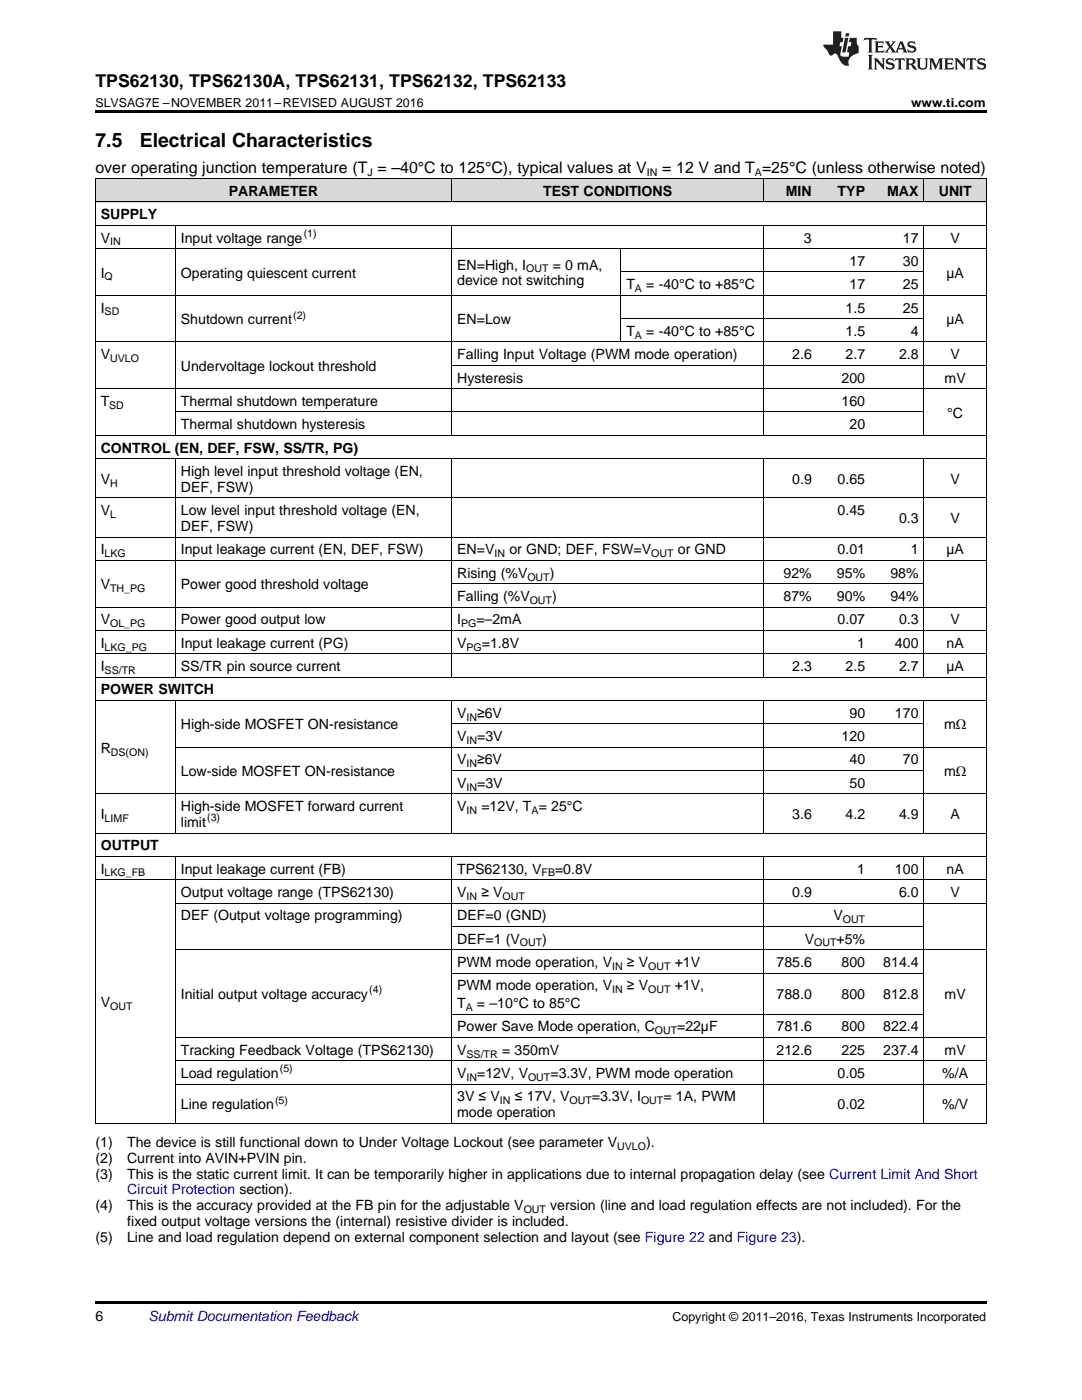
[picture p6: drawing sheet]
<svg xmlns="http://www.w3.org/2000/svg" width="216mm" height="279mm" viewBox="0 0 216 279" stroke-linecap="round" stroke-linejoin="round" font-family="sans-serif">
<defs><g id="words">
<g font-size="3.9">
<text x="19" y="29.3">7.5</text>
<text x="27.9" y="29.3">Electrical Characteristics</text>
</g>
<text font-size="3.5" x="19" y="17.3">TPS62130, TPS62130A, TPS62131, TPS62132, TPS62133</text>
<g font-size="3.2">
<text x="19" y="34.4">over operating junction temperature (T = –40°C to 125°C), typical values at V</text>
<text x="132.1" y="34.4">= 12 V and T =25°C (unless otherwise noted)</text>
</g>
<g font-size="2.8">
<text x="45.6" y="39.1">PARAMETER</text>
<text x="108.4" y="39.1">TEST CONDITIONS</text>
<text x="156.8" y="39.1">MIN</text>
<text x="167.1" y="39.1">TYP</text>
<text x="177" y="39.1">MAX</text>
<text x="187.3" y="39.1">UNIT</text>
<text x="20.1" y="43.7">SUPPLY</text>
<text x="20.1" y="48.4">V</text>
<text x="36.1" y="48.4">Input voltage range</text>
<text x="91.2" y="53.8">EN=High, I</text>
<text x="110.3" y="53.8">= 0 mA,</text>
<text x="160.4" y="48.4">3</text>
<text x="169.5" y="53.1">17</text>
<text x="180.2" y="48.4">17</text>
<text x="180.2" y="53.1">30</text>
<text x="189.7" y="48.4">V</text>
<text x="20.1" y="55.4">I</text>
<text x="36.1" y="55.4">Operating quiescent current</text>
<text x="91.2" y="57">device not switching</text>
<text x="125" y="57.7">T</text>
<text x="128.9" y="57.7">= -40°C to +85°C</text>
<text x="169.5" y="57.7">17</text>
<text x="180.2" y="57.7">25</text>
<text x="188.8" y="55.4">µA</text>
<text x="20.1" y="62.4">I</text>
<text x="36.1" y="64.7">Shutdown current</text>
<text x="91.2" y="64.7">EN=Low</text>
<text x="168.7" y="62.4">1.5</text>
<text x="180.2" y="62.4">25</text>
<text x="188.8" y="64.7">µA</text>
<text x="20.1" y="71.7">V</text>
<text x="91.2" y="71.7">Falling Input Voltage (PWM mode operation)</text>
<text x="125" y="67">T</text>
<text x="128.9" y="67">= -40°C to +85°C</text>
<text x="158.1" y="71.7">2.6</text>
<text x="168.7" y="67">1.5</text>
<text x="168.7" y="71.7">2.7</text>
<text x="179.4" y="71.7">2.8</text>
<text x="181.7" y="67">4</text>
<text x="189.7" y="71.7">V</text>
<text x="36.1" y="74">Undervoltage lockout threshold</text>
<text x="91.2" y="76.3">Hysteresis</text>
<text x="167.9" y="76.3">200</text>
<text x="188.5" y="76.3">mV</text>
<text x="20.1" y="81">T</text>
<text x="36.1" y="81">Thermal shutdown temperature</text>
<text x="167.9" y="81">160</text>
<text x="189" y="83.3">°C</text>
<text x="36.1" y="85.7">Thermal shutdown hysteresis</text>
<text x="169.5" y="85.7">20</text>
<text x="20.1" y="90.3">CONTROL (EN, DEF, FSW, SS/TR, PG)</text>
<text x="36.1" y="95">High level input threshold voltage (EN,</text>
<text x="20.1" y="96.6">V</text>
<text x="36.1" y="98.1">DEF, FSW)</text>
<text x="158.1" y="96.6">0.9</text>
<text x="167.1" y="96.6">0.65</text>
<text x="189.7" y="96.6">V</text>
<text x="20.1" y="102.8">V</text>
<text x="36.1" y="102.8">Low level input threshold voltage (EN,</text>
<text x="36.1" y="106">DEF, FSW)</text>
<text x="167.1" y="102.8">0.45</text>
<text x="179.4" y="104.4">0.3</text>
<text x="189.7" y="104.4">V</text>
<text x="20.1" y="110.6">I</text>
<text x="36.1" y="110.6">Input leakage current (EN, DEF, FSW)</text>
<text x="91.2" y="110.6">EN=V</text>
<text x="101.6" y="110.6">or GND; DEF, FSW=V</text>
<text x="135.3" y="110.6">or GND</text>
<text x="167.1" y="110.6">0.01</text>
<text x="181.7" y="110.6">1</text>
<text x="188.8" y="110.6">µA</text>
<text x="20.1" y="117.6">V</text>
<text x="36.1" y="117.6">Power good threshold voltage</text>
<text x="91.2" y="115.3">Rising (%V</text>
<text x="91.2" y="119.9">Falling (%V</text>
<text x="109.7" y="115.3">)</text>
<text x="110.2" y="119.9">)</text>
<text x="156.4" y="115.3">92%</text>
<text x="156.4" y="119.9">87%</text>
<text x="167" y="115.3">95%</text>
<text x="167" y="119.9">90%</text>
<text x="177.7" y="115.3">98%</text>
<text x="177.7" y="119.9">94%</text>
<text x="20.1" y="124.6">V</text>
<text x="36.1" y="124.6">Power good output low</text>
<text x="91.2" y="124.6">I</text>
<text x="95.1" y="124.6">=–2mA</text>
<text x="167.1" y="124.6">0.07</text>
<text x="179.4" y="124.6">0.3</text>
<text x="189.7" y="124.6">V</text>
<text x="20.1" y="129.3">I</text>
<text x="36.1" y="129.3">Input leakage current (PG)</text>
<text x="91.2" y="129.3">V</text>
<text x="96.2" y="129.3">=1.8V</text>
<text x="171.1" y="129.3">1</text>
<text x="178.6" y="129.3">400</text>
<text x="188.9" y="129.3">nA</text>
<text x="20.1" y="133.9">I</text>
<text x="36.1" y="133.9">SS/TR pin source current</text>
<text x="158.1" y="133.9">2.3</text>
<text x="168.7" y="133.9">2.5</text>
<text x="179.4" y="133.9">2.7</text>
<text x="188.8" y="133.9">µA</text>
<text x="20.1" y="138.6">POWER SWITCH</text>
<text x="91.2" y="143.2">V</text>
<text x="95.2" y="143.2">≥6V</text>
<text x="169.5" y="143.2">90</text>
<text x="178.6" y="143.2">170</text>
<text x="36.1" y="145.6">High-side MOSFET ON-resistance</text>
<text x="91.2" y="147.9">V</text>
<text x="95.2" y="147.9">=3V</text>
<text x="167.9" y="147.9">120</text>
<text x="188.4" y="145.6">mΩ</text>
<text x="20.1" y="150.2">R</text>
<text x="36.1" y="154.9">Low-side MOSFET ON-resistance</text>
<text x="91.2" y="152.5">V</text>
<text x="95.2" y="152.5">≥6V</text>
<text x="169.5" y="152.5">40</text>
<text x="180.2" y="152.5">70</text>
<text x="188.4" y="154.9">mΩ</text>
<text x="36.1" y="161.9">High-side MOSFET forward current</text>
<text x="91.2" y="157.2">V</text>
<text x="91.2" y="161.9">V</text>
<text x="95.2" y="157.2">=3V</text>
<text x="96.1" y="161.9">=12V, T = 25°C</text>
<text x="169.5" y="157.2">50</text>
<text x="20.1" y="163.4">I</text>
<text x="36.1" y="165">limit</text>
<text x="158.1" y="163.4">3.6</text>
<text x="168.7" y="163.4">4.2</text>
<text x="179.4" y="163.4">4.9</text>
<text x="189.7" y="163.4">A</text>
<text x="20.1" y="169.7">OUTPUT</text>
<text x="20.1" y="174.3">I</text>
<text x="36.1" y="174.3">Input leakage current (FB)</text>
<text x="36.1" y="179">Output voltage range (TPS62130)</text>
<text x="91.2" y="174.3">TPS62130, V</text>
<text x="91.2" y="179">V</text>
<text x="96.1" y="179">≥ V</text>
<text x="110.8" y="174.3">=0.8V</text>
<text x="158.1" y="179">0.9</text>
<text x="171.1" y="174.3">1</text>
<text x="178.6" y="174.3">100</text>
<text x="179.4" y="179">6.0</text>
<text x="188.9" y="174.3">nA</text>
<text x="189.7" y="179">V</text>
<text x="36.1" y="183.7">DEF (Output voltage programming)</text>
<text x="91.2" y="183.7">DEF=0 (GND)</text>
<text x="166.3" y="183.7">V</text>
<text x="91.2" y="188.3">DEF=1 (V</text>
<text x="108.2" y="188.3">)</text>
<text x="160.6" y="188.3">V</text>
<text x="166.9" y="188.3">+5%</text>
<text x="91.2" y="193">PWM mode operation, V</text>
<text x="91.2" y="197.6">PWM mode operation, V</text>
<text x="125.1" y="193">≥ V</text>
<text x="125.1" y="197.6">≥ V</text>
<text x="134.6" y="193">+1V</text>
<text x="134.6" y="197.6">+1V,</text>
<text x="154.9" y="193">785.6</text>
<text x="167.9" y="193">800</text>
<text x="176.2" y="193">814.4</text>
<text x="20.1" y="201">V</text>
<text x="36.1" y="199.4">Initial output voltage accuracy</text>
<text x="91.2" y="201.2">T</text>
<text x="95.2" y="201.2">= –10°C to 85°C</text>
<text x="154.9" y="199.4">788.0</text>
<text x="167.9" y="199.4">800</text>
<text x="176.2" y="199.4">812.8</text>
<text x="188.5" y="199.4">mV</text>
<text x="91.2" y="205.8">Power Save Mode operation, C</text>
<text x="135.1" y="205.8">=22µF</text>
<text x="154.9" y="205.8">781.6</text>
<text x="167.9" y="205.8">800</text>
<text x="176.2" y="205.8">822.4</text>
<text x="36.1" y="210.5">Tracking Feedback Voltage (TPS62130)</text>
<text x="36.1" y="215.2">Load regulation</text>
<text x="91.2" y="210.5">V</text>
<text x="91.2" y="215.2">V</text>
<text x="95.2" y="215.2">=12V, V</text>
<text x="100.2" y="210.5">= 350mV</text>
<text x="109.8" y="215.2">=3.3V, PWM mode operation</text>
<text x="154.9" y="210.5">212.6</text>
<text x="167.1" y="215.2">0.05</text>
<text x="167.9" y="210.5">225</text>
<text x="176.2" y="210.5">237.4</text>
<text x="188" y="215.2">%/A</text>
<text x="188.5" y="210.5">mV</text>
<text x="36.1" y="221.4">Line regulation</text>
<text x="91.2" y="219.8">3V ≤ V</text>
<text x="102.7" y="219.8">≤ 17V, V</text>
<text x="118.1" y="219.8">=3.3V, I</text>
<text x="132.4" y="219.8">= 1A, PWM</text>
<text x="167.1" y="221.4">0.02</text>
<text x="188" y="221.4">%/V</text>
<text x="91.2" y="223">mode operation</text>
<text x="19" y="228.8">(1)</text>
<text x="19" y="232">(2)</text>
<text x="25.4" y="228.8">The device is still functional down to Under Voltage Lockout (see parameter V</text>
<text x="25.4" y="232">Current into AVIN+PVIN pin.</text>
<text x="128.9" y="228.8">).</text>
<text x="19" y="235.2">(3)</text>
<text x="25.4" y="235.2">This is the static current limit. It can be temporarily higher in applications due to internal propagation delay (see Current Limit And Short</text>
<text x="19" y="241.5">(4)</text>
<text x="25.4" y="241.5">This is the accuracy provided at the FB pin for the adjustable V</text>
<text x="25.4" y="244.7">fixed output voltage versions the (internal) resistive divider is included.</text>
<text x="109.8" y="241.5">version (line and load regulation effects are not included). For the</text>
<text x="19" y="247.9">(5)</text>
<text x="25.4" y="247.9">Line and load regulation depend on external component selection and layout (see Figure 22 and Figure 23).</text>
<text x="19" y="263.6">6</text>
</g>
<text font-size="2.8" fill="#00f" x="25.4" y="238.4">Circuit Protection section).</text>
<text font-size="2.8" fill="#0000c8" x="29.6" y="263.6">Submit Documentation Feedback</text>
<g font-size="2.5">
<text x="19" y="21.4">SLVSAG7E –NOVEMBER 2011–REVISED AUGUST 2016</text>
<text x="181.8" y="21.4">www.ti.com</text>
<text x="134.2" y="263.6">Copyright © 2011–2016, Texas Instruments Incorporated</text>
</g>
<g font-size="2.1">
<text x="73.3" y="35.1">J</text>
<text x="129" y="35.1">IN</text>
<text x="150.6" y="35.1">A</text>
<text x="60.6" y="47.3">(1)</text>
<text x="22" y="49">IN</text>
<text x="20.9" y="56">Q</text>
<text x="105" y="54.4">OUT</text>
<text x="126.7" y="58.3">A</text>
<text x="20.9" y="62.9">SD</text>
<text x="58.5" y="63.6">(2)</text>
<text x="126.7" y="67.6">A</text>
<text x="22" y="72.2">UVLO</text>
<text x="21.8" y="81.6">SD</text>
<text x="22" y="97.1">H</text>
<text x="22" y="103.4">L</text>
<text x="20.9" y="111.2">LKG</text>
<text x="98.7" y="111.2">IN</text>
<text x="130" y="111.2">OUT</text>
<text x="22" y="118.2">TH_PG</text>
<text x="105.2" y="115.9">OUT</text>
<text x="22" y="125.2">OL_PG</text>
<text x="92" y="125.2">PG</text>
<text x="105.7" y="120.5">OUT</text>
<text x="20.9" y="129.8">LKG_PG</text>
<text x="93.1" y="129.8">PG</text>
<text x="20.9" y="134.5">SS/TR</text>
<text x="93.1" y="143.8">IN</text>
<text x="93.1" y="148.4">IN</text>
<text x="22.1" y="150.8">DS(ON)</text>
<text x="93.1" y="153.1">IN</text>
<text x="93.1" y="157.8">IN</text>
<text x="20.9" y="164">LIMF</text>
<text x="41.3" y="163.9">(3)</text>
<text x="93.1" y="162.4">IN</text>
<text x="106.1" y="162.4">A</text>
<text x="20.9" y="174.9">LKG_FB</text>
<text x="93.1" y="179.6">IN</text>
<text x="100.3" y="179.6">OUT</text>
<text x="108.1" y="174.9">FB</text>
<text x="168.2" y="184.2">OUT</text>
<text x="103.8" y="188.9">OUT</text>
<text x="162.5" y="188.9">OUT</text>
<text x="122.1" y="193.5">IN</text>
<text x="129.3" y="193.5">OUT</text>
<text x="22" y="201.5">OUT</text>
<text x="73.7" y="198.3">(4)</text>
<text x="92.9" y="201.8">A</text>
<text x="122.1" y="198.2">IN</text>
<text x="129.3" y="198.2">OUT</text>
<text x="130.7" y="206.4">OUT</text>
<text x="55.8" y="214">(5)</text>
<text x="93.1" y="211.1">SS/TR</text>
<text x="93.1" y="215.7">IN</text>
<text x="105.4" y="215.7">OUT</text>
<text x="54.9" y="220.3">(5)</text>
<text x="99.8" y="220.4">IN</text>
<text x="113.6" y="220.4">OUT</text>
<text x="127.9" y="220.4">OUT</text>
<text x="123.2" y="229.4">UVLO</text>
<text x="104.5" y="242.1">OUT</text>
</g>
</g></defs>
<g fill="#d8d8d8">
<path d="M19 35.7h16v4.7h-16z"/>
<path d="M35 35.7h55.2v4.7h-55.2z"/>
<path d="M90.2 35.7h33.7v4.7h-33.7z"/>
<path d="M123.9 35.7h28.5v4.7h-28.5z"/>
<path d="M152.4 35.7h10.7v4.7h-10.7z"/>
<path d="M163.1 35.7h10.6v4.7h-10.6z"/>
<path d="M173.7 35.7h10.7v4.7h-10.7z"/>
<path d="M184.4 35.7h12.4v4.7h-12.4z"/>
</g>
<path d="M19 22h177.8v.5h-177.8zM19 259.7h177.8v.5h-177.8z" fill="#000"/>
<g fill="none" stroke="#000" stroke-width=".2">
<path d="M19 35.6l177.8 .1v188.6M19.1 35.7v188.6M90.1 35.7v4.7M152.3 35.7v4.7M184.3 35.7v4.7M19 58.9h177.8M19 49.6h177.8M19 45h177.8M19 40.3h177.8M35 45v41.9M90.1 45v41.9M123.9 49.6v18.7"/>
<path d="M123.9 54.3h60.5M152.3 45v41.9M184.3 45v41.9M19 77.6h177.8M19 68.2h177.8M90.2 72.9h106.6M123.9 63.6h60.5M19 99.4h177.8M19 91.5h177.8M19 86.9h177.8M35 91.5v43.7M35 82.2h149.4"/>
<path d="M90.1 91.5v43.7M152.3 91.5v43.7M184.3 91.5v43.7M19 111.8h177.8M19 107.2h177.8M90.2 116.5h94.2M19 139.8h177.8M19 135.1h177.8M19 130.5h177.8M19 125.8h177.8M19 121.2h177.8M35 139.8v26.5"/>
<path d="M90.1 139.8v26.5M152.3 139.8v26.5M184.3 139.8v26.5M19 158.4h177.8M35 149.1h161.8M90.2 153.8h94.2M90.2 144.4h94.2M19 175.6h177.8M19 170.9h177.8M19 166.2h177.8M35 170.9v53.4M90.1 170.9v53.4"/>
<path d="M152.3 170.9v53.4M184.3 170.9v53.4M35 189.5h161.8M35 180.2h161.8M90.2 194.2h94.2M90.2 184.9h94.2M35 216.4h161.8M35 211.7h161.8M35 207.1h161.8M90.2 202.4h94.2M19 224.2h177.8"/>
</g>
<g fill="#231f20">
<path d="M172.5 7.6l-.1 .5 .4-.2h.6v.1v2.1l-.2 .4h.9l-.2-.4v-2.1l.1-.1h.5l.5 .2-.2-.5zM174.5 8.3l.2 .3v1.5l-.2 .4h1.8l.2-.6a1.04 1.04 0 0 1-1.3 .2v-.7h.6l.3 .2v-.6l-.3 .2h-.6v-.6l.8-.1 .4 .3-.2-.5zM176.5 8.3l.9 1.1-.9 1.1h.8l-.2-.2 .4-.7 .5 .7-.2 .2h1.5l-.2-.2 .2-.4h.9l.1 .4-.2 .2h1l-.3-.3-.7-1.9h-.5l-.9 2-.8-1 .9-1h-.8l.1 .3-.4 .5-.3-.6 .1-.2zM179.7 8.6l.4 1h-.7zM181.3 8.4a.63 .63 0 0 0-.2 .7 .63 .63 0 0 0 .6 .4l.6 .2 .1 .2a.75 .75 0 0 1-.7 .4 .75 .75 0 0 1-.6-.5l.1 .7 .1-.1a1.11 1.11 0 0 0 1.5-.6 1.13 1.13 0 0 0-1.2-.8l-.1-.4a1.04 1.04 0 0 1 1.2 .2l-.2-.5-.2 .1-.4-.2zM173.2 10.9l.2 .4v2.2l-.2 .4h1l-.3-.4v-2.2l.3-.4zM174.3 11.6l.3 .4v1.5l-.3 .4h.8l-.2-.4v-1.3l1.5 1.7v-1.9l.2-.4h-.7l.2 .4v.9l-1.1-1.3zM177 11.8a.62 .62 0 0 0-.2 .7 .62 .62 0 0 0 .6 .4l.6 .1 .1 .3a.76 .76 0 0 1-.7 .3 .76 .76 0 0 1-.7-.4l.2 .7 .1-.1a1.11 1.11 0 0 0 1.5-.6 1.13 1.13 0 0 0-1.2-.8l-.1-.4a1.04 1.04 0 0 1 1.2 .2l-.2-.6-.2 .1-.5-.1zM178.7 11.6l-.2 .6a.61 .61 0 0 1 .8-.3v1.6l-.2 .4h.9l-.2-.4v-1.6a.63 .63 0 0 1 .7 .3l-.1-.6zM180.6 11.6l.3 .4v1.5l-.3 .4h1l-.2-.2-.1-.8 .6 .2a.76 .76 0 0 0 1.2 .7l-1-1a.58 .58 0 0 0 .6-.5 .58 .58 0 0 0-.5-.6zM181.4 11.9h.1a.45 .45 0 0 1 .5 .1 .45 .45 0 0 1 .1 .5l-.8 .2zM182.9 11.6l.2 .2a2.17 2.17 0 0 0 .3 1.9 .99 .99 0 0 0 1.6-.6v-1.1l.2-.4h-.7l.2 .2a1.92 1.92 0 0 1-.2 1.8 .6 .6 0 0 1-.9-.5v-1.1l.2-.4zM185.4 11.6l.2 .4v1.5l-.2 .4h.7l-.2-.4v-1.4l.8 1.8 .8-1.8v1.4l-.2 .4h.9l-.2-.4v-1.5l.2-.4h-.8l-.6 1.5-.6-1.5zM188.4 11.6l.2 .4v1.5l-.2 .4h1.8l.1-.6a1.04 1.04 0 0 1-1.2 .1v-.6h.5l.4 .2v-.6l-.4 .2h-.5v-.7h.8l.3 .3-.1-.6zM190.5 11.6l.2 .4v1.5l-.2 .4h.7l-.2-.4v-1.3l1.5 1.7v-1.9l.2-.4h-.7l.2 .4v.9l-1.1-1.3zM192.9 11.6l-.1 .6a.61 .61 0 0 1 .7-.3l.1 1.6-.3 .4h1l-.3-.4 .1-1.6a.63 .63 0 0 1 .7 .3l-.1-.6zM195.2 11.8a.62 .62 0 0 0-.2 .7 .62 .62 0 0 0 .6 .4l.6 .1 .1 .3a.76 .76 0 0 1-.7 .3 .76 .76 0 0 1-.6-.4l.1 .7 .1-.1a1.11 1.11 0 0 0 1.6-.6 1.13 1.13 0 0 0-1.3-.8l-.1-.4a1.04 1.04 0 0 1 1.2 .2l-.1-.6-.2 .1-.5-.1z"/>
<path d="M166.2 6.3v2.6h-1.9v.4l.8 .9a.91 .91 0 0 0 1 .8 .56 .56 0 0 1 .5-.3 .56 .56 0 0 1 .5 .3l.4 .8a1.53 1.53 0 0 0 1.9 1.2 1.54 1.54 0 0 1 1-2.1l.9-.3v-1.4a1.52 1.52 0 0 1-.4-1.6h-1.3l-.2 .8h.5l-.2 .8h-.5l-.1 1v.2l.4 .1-.2 .8a1.93 1.93 0 0 1-1.6-.3l.3-1.8h-.5l.2-.8h.4l.2-.8h-.4v-1.3zM168.6 7.6l-.6 2.9h.7l.6-2.9zM168.8 6.6l-.1 .7h.6l.2-.7z"/>
</g>
<use href="#words"/>
</svg>
